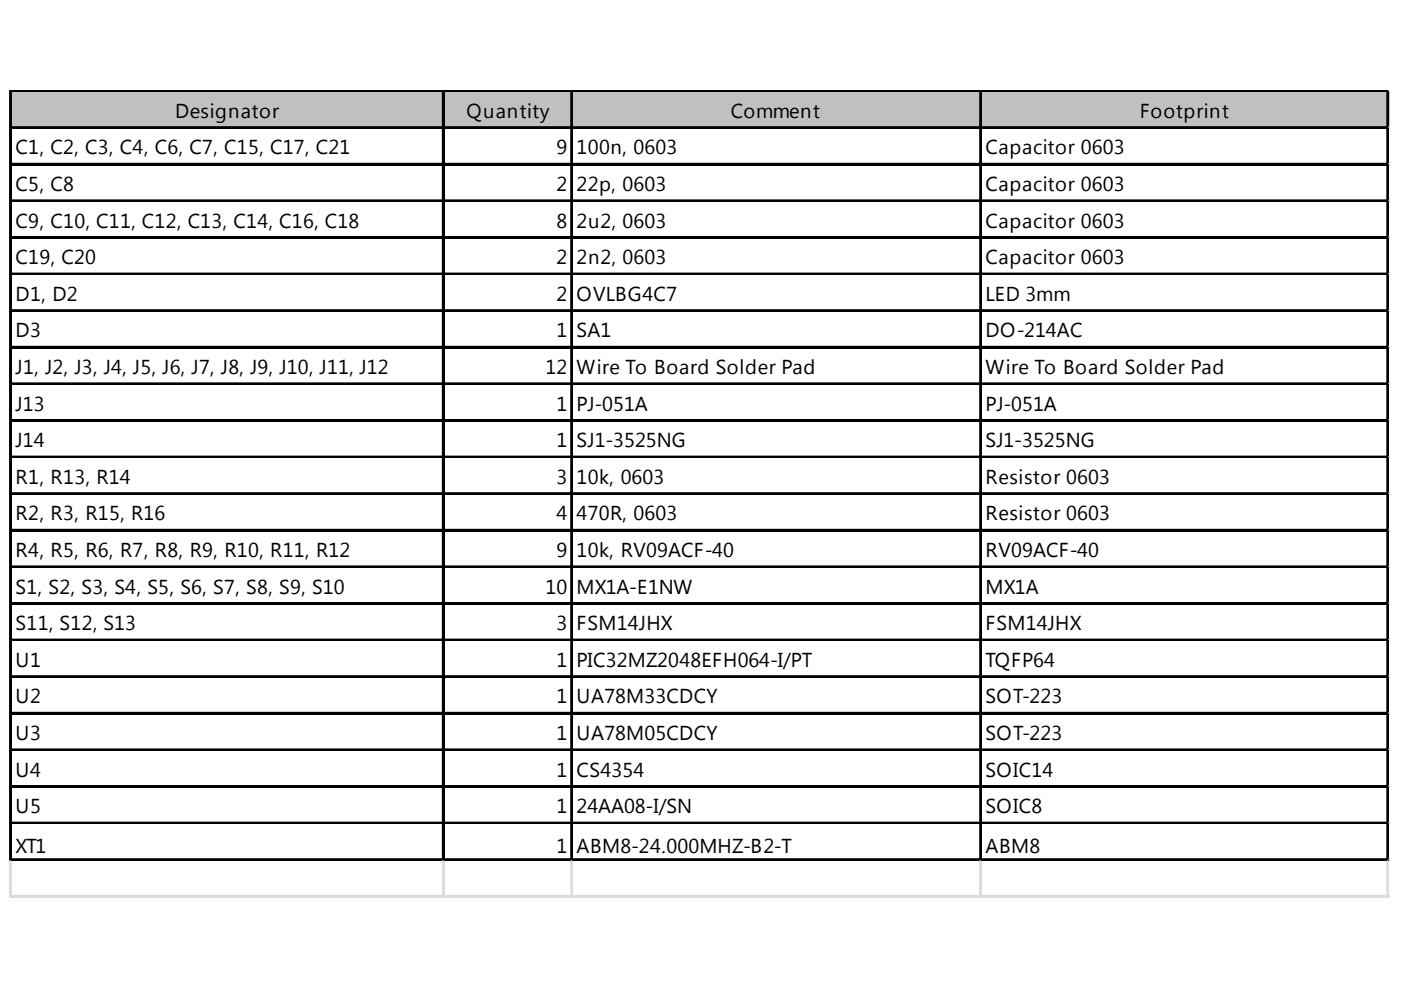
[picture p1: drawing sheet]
<svg xmlns="http://www.w3.org/2000/svg" width="297mm" height="210mm" viewBox="0 0 297 210" stroke-linecap="round" stroke-linejoin="round" font-family="sans-serif">
<defs><g id="words">
<g font-size="4.3">
<text x="37.1" y="25">Designator</text>
<text x="98.9" y="25">Quantity</text>
<text x="154.9" y="25">Comment</text>
<text x="241.6" y="25">Footprint</text>
<text x="3.3" y="32.7">C1, C2, C3, C4, C6, C7, C15, C17, C21</text>
<text x="118" y="32.7">9</text>
<text x="122.3" y="32.7">100n, 0603</text>
<text x="209" y="32.7">Capacitor 0603</text>
<text x="3.3" y="40.5">C5, C8</text>
<text x="118" y="40.5">2</text>
<text x="122.3" y="40.5">22p, 0603</text>
<text x="209" y="40.5">Capacitor 0603</text>
<text x="3.3" y="48.2">C9, C10, C11, C12, C13, C14, C16, C18</text>
<text x="118" y="48.2">8</text>
<text x="122.3" y="48.2">2u2, 0603</text>
<text x="209" y="48.2">Capacitor 0603</text>
<text x="3.3" y="56">C19, C20</text>
<text x="118" y="56">2</text>
<text x="122.3" y="56">2n2, 0603</text>
<text x="209" y="56">Capacitor 0603</text>
<text x="3.3" y="63.8">D1, D2</text>
<text x="118" y="63.8">2</text>
<text x="122.3" y="63.8">OVLBG4C7</text>
<text x="209" y="63.8">LED 3mm</text>
<text x="3.3" y="71.5">D3</text>
<text x="118" y="71.5">1</text>
<text x="122.3" y="71.5">SA1</text>
<text x="209" y="71.5">DO-214AC</text>
<text x="3.3" y="79.3">J1, J2, J3, J4, J5, J6, J7, J8, J9, J10, J11, J12</text>
<text x="115.7" y="79.3">12</text>
<text x="122.3" y="79.3">Wire To Board Solder Pad</text>
<text x="209" y="79.3">Wire To Board Solder Pad</text>
<text x="3.3" y="87">J13</text>
<text x="118" y="87">1</text>
<text x="122.3" y="87">PJ-051A</text>
<text x="209" y="87">PJ-051A</text>
<text x="3.3" y="94.8">J14</text>
<text x="118" y="94.8">1</text>
<text x="122.3" y="94.8">SJ1-3525NG</text>
<text x="209" y="94.8">SJ1-3525NG</text>
<text x="3.3" y="102.6">R1, R13, R14</text>
<text x="118" y="102.6">3</text>
<text x="122.3" y="102.6">10k, 0603</text>
<text x="209" y="102.6">Resistor 0603</text>
<text x="3.3" y="110.3">R2, R3, R15, R16</text>
<text x="118" y="110.3">4</text>
<text x="122.3" y="110.3">470R, 0603</text>
<text x="209" y="110.3">Resistor 0603</text>
<text x="3.3" y="118.1">R4, R5, R6, R7, R8, R9, R10, R11, R12</text>
<text x="118" y="118.1">9</text>
<text x="122.3" y="118.1">10k, RV09ACF-40</text>
<text x="209" y="118.1">RV09ACF-40</text>
<text x="3.3" y="125.8">S1, S2, S3, S4, S5, S6, S7, S8, S9, S10</text>
<text x="115.7" y="125.8">10</text>
<text x="122.3" y="125.8">MX1A-E1NW</text>
<text x="209" y="125.8">MX1A</text>
<text x="3.3" y="133.6">S11, S12, S13</text>
<text x="118" y="133.6">3</text>
<text x="122.3" y="133.6">FSM14JHX</text>
<text x="209" y="133.6">FSM14JHX</text>
<text x="3.3" y="141.4">U1</text>
<text x="118" y="141.4">1</text>
<text x="122.3" y="141.4">PIC32MZ2048EFH064-I/PT</text>
<text x="209" y="141.4">TQFP64</text>
<text x="3.3" y="149.1">U2</text>
<text x="118" y="149.1">1</text>
<text x="122.3" y="149.1">UA78M33CDCY</text>
<text x="209" y="149.1">SOT-223</text>
<text x="3.3" y="156.9">U3</text>
<text x="118" y="156.9">1</text>
<text x="122.3" y="156.9">UA78M05CDCY</text>
<text x="209" y="156.9">SOT-223</text>
<text x="3.3" y="164.6">U4</text>
<text x="118" y="164.6">1</text>
<text x="122.3" y="164.6">CS4354</text>
<text x="209" y="164.6">SOIC14</text>
<text x="3.3" y="172.4">U5</text>
<text x="118" y="172.4">1</text>
<text x="122.3" y="172.4">24AA08-I/SN</text>
<text x="209" y="172.4">SOIC8</text>
<text x="3.3" y="180.9">XT1</text>
<text x="118" y="180.9">1</text>
<text x="122.3" y="180.9">ABM8-24.000MHZ-B2-T</text>
<text x="209" y="180.9">ABM8</text>
</g>
</g></defs>
<path d="M2.5 19.5h292v7.8h-292z" fill="#c0c0c0"/>
<g fill="none" stroke="#000" stroke-width=".39">
<path d="M2.1 19.2v163.3M2.3 19.2v163.3M2.5 19.2h292M2.5 19.4h292M93.9 19.6v162.9M94.1 19.6v162.9M121.1 19.6v162.9M121.3 19.6v162.9M207.8 19.6v162.9M208 19.6v162.9M294.1 19.6v162.9M294.3 19.6v162.9"/>
<path d="M2.5 26.9h292M2.5 27.1h292M2.5 34.7h292M2.5 34.9h292M2.5 42.5h292M2.5 42.7h292M2.5 50.2h292M2.5 50.4h292M2.5 58h292M2.5 58.2h292M2.5 65.7h292M2.5 65.9h292"/>
<path d="M2.5 73.5h292M2.5 73.7h292M2.5 81.3h292M2.5 81.5h292M2.5 89h292M2.5 89.2h292M2.5 96.8h292M2.5 97h292M2.5 104.6h292M2.5 104.7h292M2.5 112.3h292M2.5 112.5h292"/>
<path d="M2.5 120.1h292M2.5 120.3h292M2.5 127.8h292M2.5 128h292M2.5 135.6h292M2.5 135.8h292M2.5 143.4h292M2.5 143.5h292M2.5 151.1h292M2.5 151.3h292M2.5 158.9h292M2.5 159.1h292"/>
<path d="M2.5 166.6h292M2.5 166.8h292M2.5 174.4h292M2.5 174.6h292M2.5 182.2h292M2.5 182.4h292"/>
</g>
<path d="M294.5 19.2h.1M2.1 182.5v7.9M2.3 182.5v7.9M93.9 182.5v7.9M94.1 182.5v7.9M121.1 182.5v7.9M121.3 182.5v7.9M207.8 182.5v7.9M208 182.5v7.9M294.1 182.5v7.9M294.3 182.5v7.9" fill="none" stroke="#dadcdd" stroke-width=".39"/>
<path d="M294.5 19.2l.1 .4z" fill="#dadcdd"/>
<path d="M294.5 26.9h.1" fill="none" stroke="#dadcdd" stroke-width=".39"/>
<path d="M294.5 26.9l.1 .4z" fill="#dadcdd"/>
<path d="M294.5 34.7h.1" fill="none" stroke="#dadcdd" stroke-width=".39"/>
<path d="M294.5 34.7l.1 .4z" fill="#dadcdd"/>
<path d="M294.5 42.5h.1" fill="none" stroke="#dadcdd" stroke-width=".39"/>
<path d="M294.5 42.5l.1 .4z" fill="#dadcdd"/>
<path d="M294.5 50.2h.1" fill="none" stroke="#dadcdd" stroke-width=".39"/>
<path d="M294.5 50.2l.1 .4z" fill="#dadcdd"/>
<path d="M294.5 58h.1" fill="none" stroke="#dadcdd" stroke-width=".39"/>
<path d="M294.5 58l.1 .4z" fill="#dadcdd"/>
<path d="M294.5 65.7h.1" fill="none" stroke="#dadcdd" stroke-width=".39"/>
<path d="M294.5 65.7l.1 .4z" fill="#dadcdd"/>
<path d="M294.5 73.5h.1" fill="none" stroke="#dadcdd" stroke-width=".39"/>
<path d="M294.5 73.5l.1 .4z" fill="#dadcdd"/>
<path d="M294.5 81.3h.1" fill="none" stroke="#dadcdd" stroke-width=".39"/>
<path d="M294.5 81.3l.1 .4z" fill="#dadcdd"/>
<path d="M294.5 89h.1" fill="none" stroke="#dadcdd" stroke-width=".39"/>
<path d="M294.5 89l.1 .4z" fill="#dadcdd"/>
<path d="M294.5 96.8h.1" fill="none" stroke="#dadcdd" stroke-width=".39"/>
<path d="M294.5 96.8l.1 .4z" fill="#dadcdd"/>
<path d="M294.5 104.6h.1" fill="none" stroke="#dadcdd" stroke-width=".39"/>
<path d="M294.5 104.6l.1 .3z" fill="#dadcdd"/>
<path d="M294.5 112.3h.1" fill="none" stroke="#dadcdd" stroke-width=".39"/>
<path d="M294.5 112.3l.1 .4z" fill="#dadcdd"/>
<path d="M294.5 120.1h.1" fill="none" stroke="#dadcdd" stroke-width=".39"/>
<path d="M294.5 120.1l.1 .4z" fill="#dadcdd"/>
<path d="M294.5 127.8h.1" fill="none" stroke="#dadcdd" stroke-width=".39"/>
<path d="M294.5 127.8l.1 .4z" fill="#dadcdd"/>
<path d="M294.5 135.6h.1" fill="none" stroke="#dadcdd" stroke-width=".39"/>
<path d="M294.5 135.6l.1 .4z" fill="#dadcdd"/>
<path d="M294.5 143.4h.1" fill="none" stroke="#dadcdd" stroke-width=".39"/>
<path d="M294.5 143.4l.1 .3z" fill="#dadcdd"/>
<path d="M294.5 151.1h.1" fill="none" stroke="#dadcdd" stroke-width=".39"/>
<path d="M294.5 151.1l.1 .4z" fill="#dadcdd"/>
<path d="M294.5 158.9h.1" fill="none" stroke="#dadcdd" stroke-width=".39"/>
<path d="M294.5 158.9l.1 .4z" fill="#dadcdd"/>
<path d="M294.5 166.6h.1" fill="none" stroke="#dadcdd" stroke-width=".39"/>
<path d="M294.5 166.6l.1 .4z" fill="#dadcdd"/>
<path d="M294.5 174.4h.1" fill="none" stroke="#dadcdd" stroke-width=".39"/>
<path d="M294.5 174.4l.1 .4z" fill="#dadcdd"/>
<path d="M294.5 182.2h.1" fill="none" stroke="#dadcdd" stroke-width=".39"/>
<path d="M294.5 182.2l.1 .3z" fill="#dadcdd"/>
<path d="M2.1 189.9h292.5M2.1 190.1h292.5" fill="none" stroke="#dadcdd" stroke-width=".39"/>
<use href="#words"/>
</svg>
